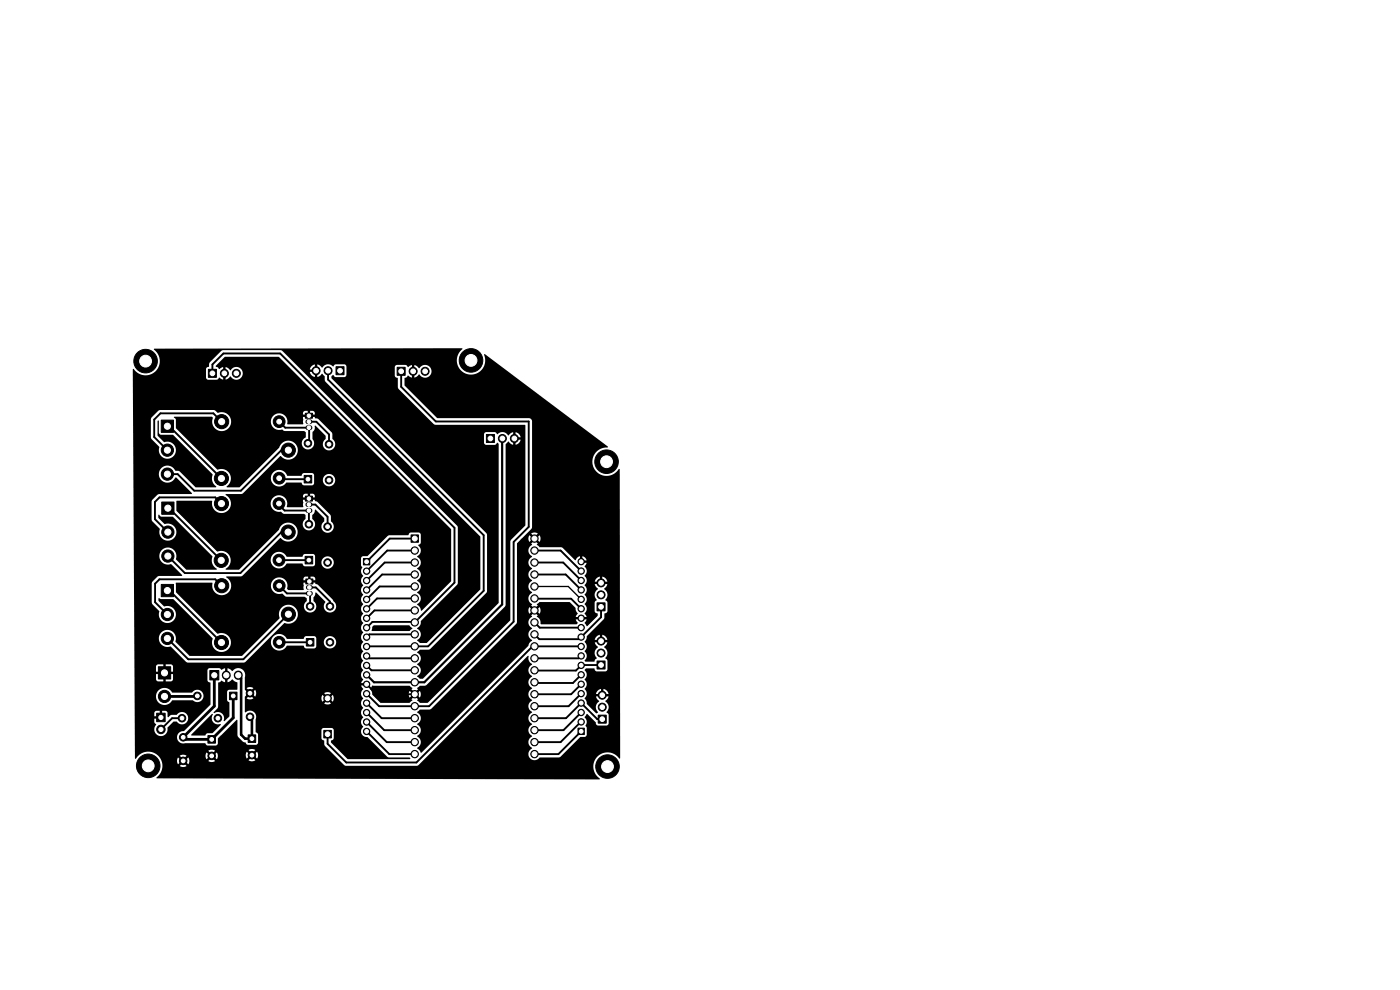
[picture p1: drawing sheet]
<svg xmlns="http://www.w3.org/2000/svg" width="297mm" height="210mm" viewBox="0 0 297 210" stroke-linecap="round" stroke-linejoin="round" font-family="sans-serif">
<g fill="#000" stroke="#000" stroke-width=".21">
<path d="M71.3 77.8h1.7v1.7h-1.7zM84.3 77.9h1.7v1.7h-1.7zM34.2 89.1h2.6v2.6h-2.6zM44.2 78.3h1.7v1.7h-1.7zM64.8 87.7h1.5v1h-1.5zM103.2 92.2h1.7v1.7h-1.7zM34.3 106.5h2.6v2.6h-2.6zM64.8 105.2h1.5v1.1h-1.5zM64.5 100.9h1.6v1.6h-1.6zM64.7 118h1.6v1.6h-1.6zM77.1 118.5h1.3v1.3h-1.3zM87.2 113.5h1.6v1.5h-1.6z"/>
<path d="M34.2 124h2.6v2.6h-2.6zM64.9 122.8h1.5v1.1h-1.5zM65 135.4h1.6v1.6h-1.6zM126.7 127.9h1.7v1.7h-1.7zM33.2 151.3h1.8v1.8h-1.8zM33.6 141.4h2.6v2.6h-2.6zM44.1 156h1.6v1.6h-1.6zM44.5 142.2h1.9v2h-1.9zM48.7 146.8h1.6v1.6h-1.6zM52.6 155.9h1.6v1.6h-1.6zM68.7 154.9h1.6v1.6h-1.6zM122.6 154.5h1.4v1.3h-1.4z"/>
<path d="M126.7 140.2h1.7v1.7h-1.7zM126.9 151.7h1.7v1.7h-1.7z"/>
<circle cx="30.9" cy="76.6" r="2.5"/>
<circle cx="30.9" cy="76.6" r="1.45"/>
<circle cx="47.6" cy="79.2" r=".85"/>
<circle cx="50.1" cy="79.2" r=".85"/>
<circle cx="67.1" cy="78.6" r=".85"/>
<circle cx="69.6" cy="78.6" r=".85"/>
<circle cx="87.6" cy="78.8" r=".85"/>
<circle cx="90.2" cy="78.8" r=".85"/>
<circle cx="99.9" cy="76.5" r="2.5"/>
<circle cx="99.9" cy="76.5" r="1.45"/>
<circle cx="35.5" cy="95.5" r="1.3"/>
<circle cx="47" cy="89.4" r="1.5"/>
<circle cx="59.2" cy="89.4" r="1.25"/>
<circle cx="61.2" cy="95.5" r="1.5"/>
<circle cx="65.3" cy="94" r=".8"/>
<circle cx="69.8" cy="94.2" r=".8"/>
<circle cx="106.6" cy="93" r=".85"/>
<circle cx="109.1" cy="93" r=".85"/>
<circle cx="128.7" cy="97.9" r="2.5"/>
<circle cx="128.7" cy="97.9" r="1.45"/>
<circle cx="35.5" cy="100.6" r="1.3"/>
<circle cx="35.6" cy="118" r="1.3"/>
<circle cx="35.6" cy="112.9" r="1.3"/>
<circle cx="46.9" cy="118.9" r="1.5"/>
<circle cx="47" cy="101.5" r="1.5"/>
<circle cx="47" cy="106.8" r="1.5"/>
<circle cx="59.2" cy="118.8" r="1.25"/>
<circle cx="59.2" cy="106.8" r="1.25"/>
<circle cx="59.2" cy="101.4" r="1.25"/>
<circle cx="61.1" cy="112.9" r="1.5"/>
<circle cx="65.5" cy="111.2" r=".8"/>
<circle cx="69.5" cy="119.3" r=".8"/>
<circle cx="69.5" cy="111.7" r=".8"/>
<circle cx="69.8" cy="101.9" r=".8"/>
<circle cx="88" cy="116.8" r=".78"/>
<circle cx="88" cy="119.3" r=".78"/>
<circle cx="113.4" cy="116.8" r=".78"/>
<circle cx="113.4" cy="119.3" r=".78"/>
<circle cx="113.4" cy="114.2" r=".78"/>
<circle cx="123.3" cy="119.1" r=".67"/>
<circle cx="35.5" cy="135.4" r="1.3"/>
<circle cx="35.5" cy="130.4" r="1.3"/>
<circle cx="47" cy="136.3" r="1.5"/>
<circle cx="47" cy="124.2" r="1.5"/>
<circle cx="59.2" cy="136.2" r="1.25"/>
<circle cx="59.2" cy="124.2" r="1.25"/>
<circle cx="61.2" cy="130.3" r="1.5"/>
<circle cx="65.8" cy="128.6" r=".8"/>
<circle cx="70" cy="128.6" r=".8"/>
<circle cx="70" cy="136.2" r=".8"/>
<circle cx="77.8" cy="121.2" r=".67"/>
<circle cx="77.8" cy="123.2" r=".67"/>
<circle cx="77.8" cy="125.2" r=".67"/>
<circle cx="77.8" cy="139.2" r=".67"/>
<circle cx="77.8" cy="129.2" r=".67"/>
<circle cx="77.8" cy="131.2" r=".67"/>
<circle cx="77.8" cy="133.2" r=".67"/>
<circle cx="77.8" cy="137.2" r=".67"/>
<circle cx="77.8" cy="127.2" r=".67"/>
<circle cx="77.8" cy="135.2" r=".67"/>
<circle cx="88" cy="137.1" r=".78"/>
<circle cx="88" cy="129.5" r=".78"/>
<circle cx="88" cy="134.6" r=".78"/>
<circle cx="88" cy="139.6" r=".78"/>
<circle cx="88" cy="132" r=".78"/>
<circle cx="88" cy="126.9" r=".78"/>
<circle cx="88" cy="124.4" r=".78"/>
<circle cx="88" cy="121.9" r=".78"/>
<circle cx="113.4" cy="137.1" r=".78"/>
<circle cx="113.4" cy="134.6" r=".78"/>
<circle cx="113.4" cy="139.6" r=".78"/>
<circle cx="113.4" cy="129.5" r=".78"/>
<circle cx="113.4" cy="132" r=".78"/>
<circle cx="113.4" cy="126.9" r=".78"/>
<circle cx="113.4" cy="124.4" r=".78"/>
<circle cx="113.4" cy="121.9" r=".78"/>
<circle cx="123.3" cy="123.1" r=".67"/>
<circle cx="123.3" cy="125.1" r=".67"/>
<circle cx="123.3" cy="121.1" r=".67"/>
<circle cx="123.3" cy="127.1" r=".67"/>
<circle cx="123.3" cy="133.1" r=".67"/>
<circle cx="123.3" cy="131.1" r=".67"/>
<circle cx="123.3" cy="135.1" r=".67"/>
<circle cx="123.3" cy="139.1" r=".67"/>
<circle cx="123.3" cy="129.1" r=".67"/>
<circle cx="123.3" cy="137.1" r=".67"/>
<circle cx="127.5" cy="138.5" r=".85"/>
<circle cx="127.5" cy="136" r=".85"/>
<circle cx="127.5" cy="126.2" r=".85"/>
<circle cx="127.5" cy="123.6" r=".85"/>
<circle cx="34.1" cy="154.7" r=".9"/>
<circle cx="34.9" cy="147.7" r="1.3"/>
<circle cx="38.6" cy="152.3" r=".8"/>
<circle cx="38.9" cy="156.4" r=".8"/>
<circle cx="41.9" cy="147.6" r=".8"/>
<circle cx="46.2" cy="152.3" r=".8"/>
<circle cx="53" cy="147.1" r=".8"/>
<circle cx="53" cy="152.1" r=".8"/>
<circle cx="69.5" cy="148.1" r=".8"/>
<circle cx="77.8" cy="141.2" r=".67"/>
<circle cx="77.8" cy="151.2" r=".67"/>
<circle cx="77.8" cy="153.2" r=".67"/>
<circle cx="77.8" cy="143.2" r=".67"/>
<circle cx="77.8" cy="147.2" r=".67"/>
<circle cx="77.8" cy="149.2" r=".67"/>
<circle cx="77.8" cy="145.2" r=".67"/>
<circle cx="77.8" cy="155.2" r=".67"/>
<circle cx="88" cy="149.8" r=".78"/>
<circle cx="88" cy="152.3" r=".78"/>
<circle cx="88" cy="157.4" r=".78"/>
<circle cx="88" cy="160" r=".78"/>
<circle cx="88" cy="154.9" r=".78"/>
<circle cx="88" cy="144.7" r=".78"/>
<circle cx="88" cy="142.2" r=".78"/>
<circle cx="88" cy="147.3" r=".78"/>
<circle cx="113.4" cy="152.3" r=".78"/>
<circle cx="113.4" cy="160" r=".78"/>
<circle cx="113.4" cy="149.8" r=".78"/>
<circle cx="113.4" cy="144.7" r=".78"/>
<circle cx="113.4" cy="154.9" r=".78"/>
<circle cx="113.4" cy="157.4" r=".78"/>
<circle cx="113.4" cy="142.2" r=".78"/>
<circle cx="113.4" cy="147.3" r=".78"/>
<circle cx="123.3" cy="141.1" r=".67"/>
<circle cx="123.3" cy="143.1" r=".67"/>
<circle cx="123.3" cy="153.1" r=".67"/>
<circle cx="123.3" cy="145.1" r=".67"/>
<circle cx="123.3" cy="151.1" r=".67"/>
<circle cx="123.3" cy="149.1" r=".67"/>
<circle cx="123.3" cy="147.1" r=".67"/>
<circle cx="127.8" cy="150" r=".85"/>
<circle cx="127.8" cy="147.5" r=".85"/>
<circle cx="31.4" cy="162.5" r="2.5"/>
<circle cx="31.4" cy="162.5" r="1.45"/>
<circle cx="38.9" cy="161.4" r=".8"/>
<circle cx="44.9" cy="160.3" r=".8"/>
<circle cx="53.4" cy="160.2" r=".8"/>
<circle cx="128.9" cy="162.6" r="2.5"/>
<circle cx="128.9" cy="162.6" r="1.45"/>
</g>
<path d="M48 143.2v.1M50.5 143.2v.1" fill="none" stroke="#000" stroke-width="1.9"/>
<path d="M65.3 89.5h.5M65.3 90.7h.5M65.3 107h.5M65.3 108.3h.5M65.4 124.6h.5M65.4 125.9h.5" fill="none" stroke="#000" stroke-width="1.1"/>
<g fill="none" stroke="#000" stroke-width=".4">
<path d="M45.1 79.2v-1.9l2.3-2.3h12l37 37v11.6l-8.4 8.4-9-.1-1.2 1.3M69.6 78.6v1.9l33 33v11.8l-11.8 11.8-13 .1M85.1 78.8v3.3l7.4 7.3h19.7v22.4l-3.2 3.2v16.9l-18 17.9h-10.6l-2.6-2.6M35.5 90.4h.4l11.1 11.1M47 89.4l-1.7-1.7h-11.3l-1.3 1.3v3.7l2.8 2.8M59.2 89.4l1.3 1.3h5l.1 3.1-.3 .2M61.2 95.5h-1.5l-8.6 8.6h-9.9l-3.5-3.5h-2.2M65.5 89.5h1.6l2.7 2.7v2M106.6 93l-.1 .1M35.6 107.8h.3l11 11.1M47 106.8l-1.3-1.3h-11.9l-.9 1v3.6l2.7 2.8M59.2 118.8h6.3"/>
<path d="M59.2 106.8v.3l1.2 1.2h5.1v2.9M59.2 101.4l.2 .3h5.9M61.1 112.9h-1.4l-8.7 8.7h-11.8l-3.6-3.6M65.5 107h1.4l2.6 2.6v2.1M88 114.2h-5.3l-4.9 5M88 116.8h-5.9l-4.3 4.4M88 119.3h-6.4l-3.8 3.9M113.4 116.8h5.5l4.4 4.3M113.4 119.3h6.1l3.8 3.8M35.5 125.3h.5l11 11M47 124.2l-1.3-1.3h-11.9l-.9 .9v3.9l2.6 2.7M59.2 136.2h6.6"/>
<path d="M59.2 124.2l1.7 1.7h4.7l.2 .1v2.6M61.2 130.3l-9.6 9.6h-11.7l-4.4-4.5M65.6 124.6h1.4l3 3v1M77.8 139.2l.5 .4h9.7M88 121.9h-6.9l-3.3 3.3M88 124.4h-7.5l-2.7 2.8M88 126.9h-8l-2.2 2.3M88 129.5h-8.6l-1.6 1.7M88 134.6h-9.6l-.6 .6M113.4 121.9h6.6l3.3 3.2M113.4 132l1.1 1.1h8.8M113.4 126.9l7.8 .1 2.1 2.1"/>
<path d="M123.3 137.1h-10.3l-24.7 24.6h-14.8l-4-3.9v-2.1M123.3 139.1l-.5 .5h-9.4M123.3 133.1h.1M127.5 128.7v2.2l-4.7 4.7h-8.4l-1-1M35.6 147.7h.1M38.6 152.3h-2.1l-2.4 2.4M41.9 147.6l-.2 .1M77.8 145.2l2.1 2.1h8.1M77.8 155.2l4.8 4.8h5.4M77.8 149.2l3.2 3.1h7M77.8 141.2l1 1h9.2M77.8 147.2h.1"/>
<path d="M77.8 151.2l3.7 3.7h6.5M77.8 153.2l4.2 4.2h6M113.4 152.3h6.7l3.2-3.2 3.4 3.5h1.1M123.3 145.1l-2.1 2.2h-7.8M123.3 155.1l-4.8 4.9h-5.1M123.3 147.1l-2.7 2.7h-7.2M123.3 151.1l-3.8 3.8h-6.1M123.3 153.1l-4.4 4.3h-5.5M123.3 155.1h.1M123.3 143.1l-1.8 1.8h-8l-.1-.2M127.5 141.1h-4.1l-1.2 1.1h-8.8"/>
</g>
<path d="M35.6 147.7h6.1M45.5 143.2v6.6l-6.6 6.6 .4 .4h5.6l4.6-4.5v-4.7" fill="none" stroke="#000" stroke-width=".6"/>
<path d="M50.5 143.2l.7 .6v12.1l.8 .8h1.4v-4.2l-.4-.4" fill="none" stroke="#000" stroke-width=".55"/>
<path d="M106.5 93.1v35.1l-16.5 16.5h-10.7l-1.5-1.5" fill="none" stroke="#000" stroke-width=".46"/>
<path d="M113.4 124.4h7.2l2.7 2.7" fill="none" stroke="#000" stroke-width=".28"/>
<path d="M28.2 78.3a3.7 3.7 0 0 0 3.9 1.1 3.1 3.1 0 0 0 .5-5.3l.2-.1 65.2-.1 .1 .1-.7 .8a3 3 0 0 0 2.4 4.7 3 3 0 0 0 2.9-4.3l.2-.1 26.1 19.7-.1 .1-1.4 .3-1.1 .8a3 3 0 0 0 .6 4.4 3 3 0 0 0 4.3-.9l.2 .1 .1 61.2-.2 .1a3 3 0 0 0-4-.9l-.8 .7-.6 .9a3 3 0 0 0 1.2 3.5l-.1 .2-93.8-.2-.1-.2a3 3 0 0 0 1.3-2.4h3.6a1.25 1.25 0 0 0 1.5 0l-.7-.7-.8 .7h-3.6l-.2-1.1h3.2l.3 .7 .7-.7h.7l.7 .7 .3-.7h4a1.28 1.28 0 0 0 1.4 0l-.1-.1h7.2a1.25 1.25 0 0 0 1.5 0l-.8-.7-.7 .7h-7.2l-.6-.6-.7 .7h-4l-.3-.7-.7 .7h-.7l-.7-.7-.3 .7h-3.2l-.7-1.1h4.5l.8 .7 .7-.7h4l.2 .8 .7-.8h.8l.7 .8 .2-.9h5.9l.3 .7 .7-.7h.7l.7 .7a1.28 1.28 0 0 0 0-1.4l-.7 .7h-.7l-.7-.7-.3 .7h-5.9l-.2-.6-.7 .7h-.8l-.7-.7-.2 .7h-4a1.27 1.27 0 0 0-1.5 0h-4.6a3 3 0 0 0-4.4 .2l-.3 .5-.2-.1v-1.6h15.6l.7 .7 .7-.7-.3-.2h7.4l.7 .7 .8-.7a1.23 1.23 0 0 0-1.5 0l-7.8-.1-.7 .3h-15.6v-2.9h8.9a1.36 1.36 0 0 0 1.9 1.3h4.1l.5 .4h2l.2-.3 .1-1.2 4-3.9 .1 .1v3.1l.1 .4 1 1 .6 .2 .3 .4 2 .1 .3-.4 .1-1.8-.6-.5v-2.7a1.35 1.35 0 0 0-.4-1.6 1.35 1.35 0 0 0-1.8 .1l-.1-1.9h16.9a1.25 1.25 0 0 0 1.4 0l-.7-.7-.7 .7h-16.9v-1.1h.4a1.27 1.27 0 0 0 1.5 0h14.4l.2 .8 .7-.8h.8l.7 .8a1.23 1.23 0 0 0 0-1.5l-.7 .7h-.8l-.7-.7-.2 .7h-14.4l-.8-.7-.7 .7h-.4l.1-.3 .7-.7h.7l.7 .7 .2-.8h14.5l.7 .8 .7-.7a1.24 1.24 0 0 0-1.4-.1h-14.5l-.2-.7-.7 .8h-.7l-.8-.8v-.3h.4l.7 .7 .8-.7a1.27 1.27 0 0 0-1.5 0h-.4v-2.1a1.59 1.59 0 0 0-.6-2 1.59 1.59 0 0 0-2.1 .4l-.4-.3-.5-.2v2.9l1-.6 1 .6 .1 1.5-.2 .1h-1.6l-.4 .3v1.9l.5 .5v2.9l-1.2 1.1a1.84 1.84 0 0 0-.6-1.8l-.7-.2-.8 .3-.1-.1 .8-.9 .2-.4v-5.1l.7-.4 .7 .3v-2.9l-.7 .3-.5-.4h-2.1l-.4 .4v2.2l.2 .3 .5 .3-.1 4.6-5.5 5.6-1.1 .3-.3 .4-.2 .6h-8.9v-1.7h4.1a1.44 1.44 0 0 0 1.7 1.4 1.44 1.44 0 0 0 1.2-1.8l1.2-1.2h.6a1.33 1.33 0 0 0 2 .3 1.33 1.33 0 0 0 0-2.1 1.33 1.33 0 0 0-2 .3l-1.1 .1-.6 .4-.3-1.2-.3-.1h-.7l-.1 1.6h-1.6v.8l.4 .5-.4 1h-4.1v-2.8h5.3v-1.1l-1 .1-.2 1h-4.1v-4.2h4.5v.3a1.85 1.85 0 0 0 1.6 1.5 1.85 1.85 0 0 0 1.9-1l4.3 .1a1.31 1.31 0 0 0 1.9-.2 1.31 1.31 0 0 0-.2-1.9 1.31 1.31 0 0 0-1.9 .4h-4.2a1.83 1.83 0 0 0-3.1-.2l-.3 1h-4.5l-.1-3.6h4.6l.4 .4h2.8l.4-.3v-1.2h-1.5v1.5h-.6v-1.5h-1.5v1.1h-4.6v-1.6h8.2v-1.3l-.4-.3h-1.1v1.6h-.6v-1.6h-1.1l-.3 .2-.1 .2v1.2h-4.6v-7.1h5.2l.1 .6a1.91 1.91 0 0 0 2.4 1.2l3.6 3.3 11.9 .1 .4-.2 4.1-4.2h1.3v.6a1.81 1.81 0 0 0 1.7 1.2 1.81 1.81 0 0 0 1.7-1h3.5l.5 .5 1.7 .1 .5-.4v-1l1.6 .1a1.34 1.34 0 0 0 1.9 1.2 1.34 1.34 0 0 0 .2-2.3 1.34 1.34 0 0 0-2.1 .9v.1h-1.6v-.9l-.4-.4h-1.8l-.5 .6h-3.5l-.8-.8-1-.2-.7 .2-.5 .3-.3 .5-.1 .7h-1.3l4.1-4a2.01 2.01 0 0 0 2.8-1.7 2.01 2.01 0 0 0-2.4-2.2 2.01 2.01 0 0 0-1.4 2.9l-8 7.9h-11.1l-3-3a1.83 1.83 0 0 0-1.3-2.4 1.83 1.83 0 0 0-2.2 1.7h-5.2l-.3-42.6h3.8l.2 .4 1.6 1.6a1.84 1.84 0 0 0 1.6 2.5 1.84 1.84 0 0 0 1.9-2.2 1.84 1.84 0 0 0-2.5-1.3l-1.4-1.4v-3.1l.1-.1 .2 .1v2.5l.1 .3 .4 .1 2.5 .1 8.4 8.3-.1 .6a2.05 2.05 0 0 0 .9 2l-.1 .2h-4.3l-3.3-3.4-1-.1a1.82 1.82 0 0 0-2.8-.8 1.82 1.82 0 0 0 0 2.9 1.82 1.82 0 0 0 2.8-.7h.2l3.3 3.4-7 .1-1.4 1.2-.1 .4v3.9l1.7 1.9-.1 .9a1.83 1.83 0 0 0 2.3 1.5 1.83 1.83 0 0 0 1.2-2.4 1.83 1.83 0 0 0-2.4-1.1l-1.3-1.3 .1-.6 .5 .4h2.5l8.3 8.4-.1 1.1a1.98 1.98 0 0 0 1 1.5v.3l-6.4-.1-2.2-2.1a1.84 1.84 0 0 0-1.5-2.5 1.84 1.84 0 0 0-2 2.1 1.84 1.84 0 0 0 2.5 1.4l2.3 2.4-4.9 .1-1.5 1.4v4.3l1.6 1.8v1.2a1.83 1.83 0 0 0 2.3 1.1 1.83 1.83 0 0 0 1.1-2.4 1.83 1.83 0 0 0-2.4-1l-1.2-1.2 .1-.5 .5 .2h2.6l8.3 8.3-.1 .9a2.01 2.01 0 0 0 2.3 1.9 2.01 2.01 0 0 0 1.6-2.6 2.01 2.01 0 0 0-2.8-1.2l-8.7-8.7-.1-2 .1-.1h7.6l.1 .1v1a2.01 2.01 0 0 0 2.1 1.6 2.01 2.01 0 0 0 1.8-2.1h8.5v.6a1.85 1.85 0 0 0 2.4 1.1l.6 .6 .3 .1h3.8l.5 .3v.6l-.6 .9a1.34 1.34 0 0 0 1.9 1.4 1.34 1.34 0 0 0 .1-2.3v-.8l.5-1 2 1.9-.3 .8a1.34 1.34 0 0 0 1.9 1.4 1.34 1.34 0 0 0 .1-2.4l-3.2-3.3-.6-.3v-.2h-2.5v1.6l-3.3-.1a.65 .65 0 0 1-.1-.9l-.1-.5-.4-.6h6.4v-.4l-.3-.3-.7-.1v.8h-.5v-.8h-.6l-.4 .3v.5h-3.9l-.6-.5-.8-.1-.7 .2-.5 .3-.3 .5-.1 .7h-8.5a2.25 2.25 0 0 0-1-1.8l.1-.1 3.2-.1 3.4-3.4h2.7l.2 .8a1.82 1.82 0 0 0 1.7 1 1.82 1.82 0 0 0 1.6-1.1h3.2l.5 .6h1.8l.4-.2v-.6h1.4a1.31 1.31 0 0 0 1.9 1.2 1.31 1.31 0 0 0 .2-2.2 1.31 1.31 0 0 0-2.1 .8v.2h-1.4v-1.4l-.4-.4h-1.8l-.5 .6h-3.2l-.8-.8-.8-.2-.8 .1-.6 .4-.3 .5-.2 .7h-2.7l4.8-4.7a2.02 2.02 0 0 0 3.2 0 2.02 2.02 0 0 0-.7-3 2.02 2.02 0 0 0-2.8 1.3l-8.5 8.4-2.7 .1-.1-.2a2.06 2.06 0 0 0 .8-2.7 2.06 2.06 0 0 0-2.7-1l-8.6-8.7 .1-2.1h7.4l.1 .3a2.01 2.01 0 0 0 1.8 2.3 2.01 2.01 0 0 0 2.2-2h8.4v.3a1.84 1.84 0 0 0 2.3 1.5l.6 .4h4.2l.3 .3v.7l-.1 .2a1.34 1.34 0 0 0 0 2 1.34 1.34 0 0 0 2-.2 1.34 1.34 0 0 0-.5-2l.1-.8 .3-.3 .2-.7 .2-.1 1.8 1.8v.7l-.6 .9a1.34 1.34 0 0 0 1.9 1.4 1.34 1.34 0 0 0 .1-2.4v-.9l-.2-.4-2.6-2.7-.6-.2v-.3h-2.5l.1 1.5-.2 .1h-3.2l-.1-.3a1.77 1.77 0 0 0-.6-1.8h6.5v-.3l-.2-.3-.3-.2h-.5v.8h-.5v-.8l-.9 .2-.1 .6h-4l-.7-.4h-.8l-.5 .2-.6 .5-.3 1h-8.4v-.3a2.67 2.67 0 0 0-1.2-1.6l.2-.1 3.4-.1 3.4-3.3h2.7v.3a1.8 1.8 0 0 0 1.4 1.5 1.8 1.8 0 0 0 1.9-.8h3.1l.5 .6h1.8l.4-.3v-.8h1.9a1.31 1.31 0 0 0 1.9 1.1 1.31 1.31 0 0 0 .2-2.2 1.31 1.31 0 0 0-2.1 .8v.3h-1.9v-1.2l-.4-.4h-1.8l-.5 .6h-2.9l-.7-.8-.9-.4-.8 .1-.7 .4-.3 .5-.1 .7h-2.7l4.8-4.7a2.02 2.02 0 0 0 3.1 .1 2.02 2.02 0 0 0-.7-3.1 2.02 2.02 0 0 0-2.8 1.3l-8.4 8.3h-2.7a2.26 2.26 0 0 0 .4-3.1 2 2 0 0 0-2.3-.6l-8.8-8.7-.1-1.9-.4-.5 .1-.1h7.9l.3 .2-.2 .7a2.01 2.01 0 0 0 2 2.2 2.01 2.01 0 0 0 2-2.1h8.5a1.83 1.83 0 0 0 2.4 1.7l.6 .3 4.1 .1 .3 .2v1l-.6 .5-.3 .6a1.33 1.33 0 0 0 1.7 1.5 1.33 1.33 0 0 0 .6-2.2l.1-1.5a1.36 1.36 0 0 0 .4-1.3h.2l2.1 2.1v.7l-.4 .5a1.34 1.34 0 0 0 .5 1.8 1.34 1.34 0 0 0 1.8-.5 1.34 1.34 0 0 0-.5-1.8v-1l-.2-.4-2.7-2.8-.7-.2-.1-.3h-2.5v1.6h-3.3a1.99 1.99 0 0 0-.9-2.1h6.7v-.3l-.3-.4h-.7v.7h-.5v-.7h-.6l-.4 .2v.5h-4.2l-.5-.2h-.8l-.9 .5-.4 .7v.5h-8.5a2.13 2.13 0 0 0-2.9-1.8l-.8-.6h-11.5l-1.8 1.8v4h-3.8v-12.7h15.5l.4 .4 1.9 .1 .5-.5 .8 .4h.6l.9-.6a1.57 1.57 0 0 0 2.3 .3 1.39 1.39 0 0 0-.2-2.1 1.39 1.39 0 0 0-2 .5l-.6-.5-.4-.2v2.6h-.6v-2.6l-.8 .4-.3-.4-.4-.1v-.2l1.9-1.9h11.5l36.5 36.5v11.1l-6.3 6.3a1.5 1.5 0 0 0-.8-1.3l-.1-.1a1.39 1.39 0 0 0 .8-1.3 1.39 1.39 0 0 0-.8-1.2 1.43 1.43 0 0 0 0-2.6 1.42 1.42 0 0 0 .8-1.2 1.42 1.42 0 0 0-.8-1.3 1.43 1.43 0 0 0 0-2.5 1.49 1.49 0 0 0 .2-2.5l.4-.2 .2-.3v-1.7l-.4-.4h-1.8l-.5 .5-4.1 .1-4.5 4.3-1.3 .2-.1 .3v1.5l.3 .5-.3 .8 .4 1-.3 .5-.1 .5 .4 1-.3 .5-.1 .5 .4 1-.3 .5-.1 .5 .4 1-.3 .5-.1 .5 .1 .4 .3 .5-.1 .3a1.19 1.19 0 0 0-.1 1.4l.2 .3-.1 .3a1.22 1.22 0 0 0 .1 1.7l-.4 1.1 .1 .4 .3 .5-.4 1.1 .1 .4 .3 .5-.4 1.1 .1 .4 .3 .5-.4 .8 .1 .7 .3 .5-.3 .6a1.42 1.42 0 0 0 .3 1.5l-.4 .7h1.4v.4l-.1 .1h-1.3l.4 .7-.1 .3a1.18 1.18 0 0 0-.1 1.4l.2 .3-.1 .3a1.19 1.19 0 0 0 0 1.6l.1 .2-.3 .5-.1 .5 .4 1-.3 .5-.1 .5 .4 1-.3 .5-.1 .5a1.26 1.26 0 0 0 1.4 1.2l4.3 4.2 4.5 .1 .2 .3h-13.2l-3.6-3.5v-.4l.5-.2 .1-.3v-1.7l-.1-.3-.4-.2h-1.7l-.4 .4v1.8l.1 .3 .5 .2 .1 1.1 4.3 4.2h15.5l23.3-23.3 .2 .1-.1 .2a1.33 1.33 0 0 0 .8 1.5l-.6 .6-.2 .5 .2 .8 .6 .7-.5 .4-.3 .6 .2 .9 .6 .6-.7 .8a1.29 1.29 0 0 0 .6 1.6l.1 .2-.5 .4-.3 .6a1.33 1.33 0 0 0 .8 1.4l-.6 .7-.2 .6 .2 .7 .6 .6-.6 .6-.2 .7 .2 .6 .6 .7-.6 .6-.2 .6 .2 .7 .6 .6-.6 .6-.2 .7a1.33 1.33 0 0 0 1 1.2 1.33 1.33 0 0 0 1.4-.5l4.3-.1 4.3-4.2 1.2-.2 .2-.3v-1.5l-.3-.5a1.38 1.38 0 0 0-.2-1.8l.6-.7 1.8 1.8 .1 .4 .2 .3h2l.4-.4v-1.8l-.4-.6a1.66 1.66 0 0 0-.3-2.4l.4-.4 .3-.6h-2.7l.3 .6 .4 .4-.6 .9a1.36 1.36 0 0 0 .3 1.4v.2l-.4 .1-1.9-2-.1-.6-.4-.5 .5-1h4.6a1.3 1.3 0 0 0-1.1-1v1h-.5v-1.1a1.33 1.33 0 0 0-1.1 1.1h-1.9l-.1-.5-.4-.6a1.33 1.33 0 0 0 0-2 1.32 1.32 0 0 0 0-2l.4-.3h1.6l.3 .5 .2 .1h2.1l.3-.4v-1.8l-.5-.6a1.66 1.66 0 0 0-.2-2.4l.4-.4 .2-.6h-2.6l.2 .6 .5 .5-.5 .4-.2 .6v.7l.4 .7-.3 .2-.3 .5h-1.8l-.2-.3a1.33 1.33 0 0 0 0-2 1.33 1.33 0 0 0 0-2l.3-.4h4.5a1.3 1.3 0 0 0-1-1v1h-.5v-1a1.3 1.3 0 0 0-1.1 1h-1.9l.2-.8 3.6-3.6 .1-1.2 .5-.2 .2-.3v-1.8l-.5-.5a1.66 1.66 0 0 0-.2-2.4l.4-.4 .2-.6h-2.6l.2 .6 .5 .4-.7 .8a1.36 1.36 0 0 0 .4 1.5l-.4 .6-.1 1.8 .2 .3 .5 .2v.5l-2.2 2.2-.6-.6 .4-.8h-2.3l.5 .7-.3 .3h-7.5a2.23 2.23 0 0 0-.9-1.7l.2-.1-.7-.7-.7 .7a.17 .17 0 0 1 .2 .1 .17 .17 0 0 1-.2 .2l-.4 .5-.2 .4a1.33 1.33 0 0 0 .8 1.4l-.6 .7-.2 .7 .2 .6 .6 .6-.6 .7-.2 .5-22.7 22.7h-.1l-.3-.6-.5-.4a1.43 1.43 0 0 0 0-2.5 1.43 1.43 0 0 0 0-2.6 1.43 1.43 0 0 0 0-2.5l.6-.6h2l.4-.2 18-17.9 .2-.5v-2.4h2.4l.2 .7 .7-.7h.7l.7 .7a1.22 1.22 0 0 0 .1-1.4l-.8 .7h-.7l-.7-.7-.2 .7h-2.4v-2.6h2.4l.2 .7 .6 .6-.2 .2 .7 .7 .7-.7-.2-.2 .6-.5h6.4l1.2 1.2 .1 .7 .4 .5-.5 .8h2.3l-.4-.7a1.39 1.39 0 0 0 0-2.1 1.33 1.33 0 0 0 0-2 1.33 1.33 0 0 0 0-2l.5-.7h4.3a1.3 1.3 0 0 0-1-1.1v1.1h-.5v-1.1a1.33 1.33 0 0 0-1.1 1.1h-1.7l-.1-.7-.4-.5a1.4 1.4 0 0 0 0-2.1l.4-.7h-1.3l-.1-.5h1.4a1.11 1.11 0 0 0-.9-.9v.9h-.5v-.9l-.4 .2-.6 .6-2.8-2.7h-4.7l-.5-.4a.18 .18 0 0 1-.1-.2 .18 .18 0 0 1 .2-.2l-.7-.7-.7 .7 .2 .3-.5 .4-.3 .6 .2 .8 .6 .7-.5 .4-.3 .6 .2 .9 .6 .6-.6 .6-.2 .9 .3 .6 .5 .4-.6 .7-.2 .6 .2 .7 .6 .6-.6 .6-.2 .6h-2.4v-11.6l1-1h1.4l.2 .7 .7-.8h.7l.7 .8a1.22 1.22 0 0 0 .1-1.5l-.8 .7h-.7l-.7-.7-.2 .8h-1.4l1.1-1.1h.9l.7 .7 .7-.7a1.25 1.25 0 0 0-1.4 0h-.9l.9-1 .2-.4v-22.5l-.1-.3-.5-.3h-19.5l-7-6.9 .1-1.7h.3l.3-.4 .8 .4h.7l.9-.7a1.57 1.57 0 0 0 2.2 .4 1.39 1.39 0 0 0-.1-2.1 1.39 1.39 0 0 0-2.1 .4l-.5-.5-.5-.2v2.7h-.5v-2.7l-.9 .5-.4-.5h-1.9l-.3 .2-.2 .3 .1 1.8 .1 .3 .5 .3v1.9l7.7 7.8 19.3 .2 .1 21.2-3.2 3.4-.1 16.8-17.4 17.5h-1.7l-.6-.5 .2-.3-.7-.7-.7 .7a.17 .17 0 0 1 .2 .2 .17 .17 0 0 1-.2 .2l-.5 .4h-6l-1.8-1.8h7.7l.2 .7 .7-.7h.7l.7 .7a1.22 1.22 0 0 0 .1-1.4l-.8 .7h-.7l-.7-.7-.2 .7h-7.7l-.1-.6-.4-.5 .5-.8 7.9 .1 .4 .3a.2 .2 0 0 1 .2 .2 .2 .2 0 0 1-.2 .2l.7 .7 .7-.7-.2-.3 .5-.4h1.2l.3-.2 16.7-16.8 .1-34.2 .5-.6 .8 .6h.8a1.3 1.3 0 0 0 1.1-1h-1.1v1h-.5v-1.6l1.6 .1a1.3 1.3 0 0 0-1.1-1.1v1h-.5v-1l-.5 .2-.5 .5-.2-.1a1.36 1.36 0 0 0-2-.3l-.3 .1-.4-.4h-2.1l-.2 .4v1.8l.1 .3 .3 .2h1.9l.5-.5 .3 .3v33.7l-16.1 16.1h-.7l-.5-.6a1.39 1.39 0 0 0 0-2.5 1.43 1.43 0 0 0 0-2.5l.6-.6h1.8l.4-.2 11.9-11.9 .1-12.4-33-33v-.5l.3-.3 .6 .5h1.8l.3-.1 .2-.4v-1.8l-.2-.3-.3-.1h-1.8l-.6 .4a1.42 1.42 0 0 0-1.3-.4l-1 .7-.5-.5-.5-.2v2.7l.5-.2 .5-.5h.1l.5 .5v.9l.2 .3 32.8 32.8v11.2l-11.3 11.4h-1.5l-.6-.6a1.43 1.43 0 0 0 0-2.5l.1-.1a1.44 1.44 0 0 0 .7-1.5l7.8-7.9v-12.2l-32.7-32.7h1.3a1.3 1.3 0 0 0 1.1 1.1v-1.1h-2.4l-.6-.5h3v-1.1a1.33 1.33 0 0 0-1.1 1.1h-1.9l-3.9-4-.4-.1h-12.3l-2.8 2.6-.1 .9-.3 .1-.3 .3v1.9h-15.5zM79 132.9l.4-.3h7.4l.7 .7-.7 .6h-7.8l-.2-.2zM44.9 151.5l.3 .1-.2 .3a1.36 1.36 0 0 0 .4 1.4 1.36 1.36 0 0 0 1.4 .3v.2l-1.7 1.7h-1.1l-.5 .5h-2.9z" fill="#000"/>
<g fill="#fff" stroke="#fff" stroke-width=".21">
<circle cx="45.5" cy="143.2" r=".55"/>
<circle cx="48" cy="143.2" r=".55"/>
<circle cx="50.5" cy="143.2" r=".55"/>
<circle cx="31.4" cy="162.5" r="1.25"/>
<circle cx="46.2" cy="152.3" r=".4"/>
<circle cx="38.6" cy="152.3" r=".4"/>
<circle cx="53.4" cy="156.7" r=".4"/>
<circle cx="53.4" cy="160.2" r=".4"/>
<circle cx="34.1" cy="152.2" r=".45"/>
<circle cx="34.1" cy="154.7" r=".45"/>
<circle cx="77.8" cy="119.2" r=".4"/>
<circle cx="77.8" cy="121.2" r=".4"/>
<circle cx="77.8" cy="123.2" r=".4"/>
<circle cx="77.8" cy="125.2" r=".4"/>
<circle cx="77.8" cy="127.2" r=".4"/>
<circle cx="77.8" cy="129.2" r=".4"/>
<circle cx="77.8" cy="131.2" r=".4"/>
<circle cx="77.8" cy="133.2" r=".4"/>
<circle cx="77.8" cy="135.2" r=".4"/>
<circle cx="77.8" cy="137.2" r=".4"/>
<circle cx="77.8" cy="139.2" r=".4"/>
<circle cx="77.8" cy="141.2" r=".4"/>
<circle cx="77.8" cy="143.2" r=".4"/>
<circle cx="77.8" cy="145.2" r=".4"/>
<circle cx="77.8" cy="147.2" r=".4"/>
<circle cx="77.8" cy="149.2" r=".4"/>
<circle cx="77.8" cy="151.2" r=".4"/>
<circle cx="77.8" cy="153.2" r=".4"/>
<circle cx="77.8" cy="155.2" r=".4"/>
<circle cx="69.5" cy="155.7" r=".5"/>
<circle cx="69.5" cy="148.1" r=".5"/>
<circle cx="30.9" cy="76.6" r="1.25"/>
<circle cx="72.1" cy="78.6" r=".5"/>
<circle cx="69.6" cy="78.6" r=".5"/>
<circle cx="67.1" cy="78.6" r=".5"/>
<circle cx="65.3" cy="101.7" r=".4"/>
<circle cx="65.3" cy="94" r=".4"/>
<circle cx="65.8" cy="136.2" r=".4"/>
<circle cx="65.8" cy="128.6" r=".4"/>
<circle cx="38.9" cy="156.4" r=".4"/>
<circle cx="38.9" cy="161.4" r=".4"/>
<circle cx="127.5" cy="141.1" r=".5"/>
<circle cx="127.5" cy="138.5" r=".5"/>
<circle cx="127.5" cy="136" r=".5"/>
<circle cx="65.5" cy="88.2" r=".37"/>
<circle cx="65.5" cy="89.5" r=".37"/>
<circle cx="65.5" cy="90.7" r=".37"/>
<circle cx="70" cy="136.2" r=".4"/>
<circle cx="70" cy="128.6" r=".4"/>
<circle cx="61.2" cy="130.3" r=".65"/>
<circle cx="59.2" cy="124.2" r=".5"/>
<circle cx="47" cy="124.2" r=".65"/>
<circle cx="47" cy="136.3" r=".65"/>
<circle cx="59.2" cy="136.2" r=".5"/>
<circle cx="69.5" cy="119.3" r=".4"/>
<circle cx="69.5" cy="111.7" r=".4"/>
<circle cx="49.5" cy="147.6" r=".4"/>
<circle cx="41.9" cy="147.6" r=".4"/>
<circle cx="104" cy="93" r=".5"/>
<circle cx="106.6" cy="93" r=".5"/>
<circle cx="109.1" cy="93" r=".5"/>
<circle cx="127.5" cy="128.7" r=".5"/>
<circle cx="127.5" cy="126.2" r=".5"/>
<circle cx="127.5" cy="123.6" r=".5"/>
<circle cx="53" cy="152.1" r=".4"/>
<circle cx="53" cy="147.1" r=".4"/>
<circle cx="99.9" cy="76.5" r="1.25"/>
<circle cx="34.9" cy="142.7" r=".65"/>
<circle cx="34.9" cy="147.7" r=".65"/>
<circle cx="65.5" cy="105.8" r=".37"/>
<circle cx="65.5" cy="107" r=".37"/>
<circle cx="65.5" cy="108.3" r=".37"/>
<circle cx="85.1" cy="78.8" r=".5"/>
<circle cx="87.6" cy="78.8" r=".5"/>
<circle cx="90.2" cy="78.8" r=".5"/>
<circle cx="44.9" cy="156.8" r=".4"/>
<circle cx="44.9" cy="160.3" r=".4"/>
<circle cx="61.1" cy="112.9" r=".65"/>
<circle cx="59.2" cy="106.8" r=".5"/>
<circle cx="47" cy="106.8" r=".65"/>
<circle cx="46.9" cy="118.9" r=".65"/>
<circle cx="59.2" cy="118.8" r=".5"/>
<circle cx="35.5" cy="125.3" r=".65"/>
<circle cx="35.5" cy="130.4" r=".65"/>
<circle cx="35.5" cy="135.4" r=".65"/>
<circle cx="35.5" cy="90.4" r=".65"/>
<circle cx="35.5" cy="95.5" r=".65"/>
<circle cx="35.5" cy="100.6" r=".65"/>
<circle cx="128.7" cy="97.9" r="1.25"/>
<circle cx="45.1" cy="79.2" r=".5"/>
<circle cx="47.6" cy="79.2" r=".5"/>
<circle cx="50.1" cy="79.2" r=".5"/>
<circle cx="88" cy="114.2" r=".52"/>
<circle cx="88" cy="116.8" r=".52"/>
<circle cx="88" cy="119.3" r=".52"/>
<circle cx="88" cy="121.9" r=".52"/>
<circle cx="88" cy="124.4" r=".52"/>
<circle cx="88" cy="126.9" r=".52"/>
<circle cx="88" cy="129.5" r=".52"/>
<circle cx="88" cy="132" r=".52"/>
<circle cx="88" cy="134.6" r=".52"/>
<circle cx="88" cy="137.1" r=".52"/>
<circle cx="88" cy="139.6" r=".52"/>
<circle cx="88" cy="142.2" r=".52"/>
<circle cx="88" cy="144.7" r=".52"/>
<circle cx="88" cy="147.3" r=".52"/>
<circle cx="88" cy="149.8" r=".52"/>
<circle cx="88" cy="152.3" r=".52"/>
<circle cx="88" cy="154.9" r=".52"/>
<circle cx="88" cy="157.4" r=".52"/>
<circle cx="88" cy="160" r=".52"/>
<circle cx="113.4" cy="114.2" r=".52"/>
<circle cx="113.4" cy="116.8" r=".52"/>
<circle cx="113.4" cy="119.3" r=".52"/>
<circle cx="113.4" cy="121.9" r=".52"/>
<circle cx="113.4" cy="124.4" r=".52"/>
<circle cx="113.4" cy="126.9" r=".52"/>
<circle cx="113.4" cy="129.5" r=".52"/>
<circle cx="113.4" cy="132" r=".52"/>
<circle cx="113.4" cy="134.6" r=".52"/>
<circle cx="113.4" cy="137.1" r=".52"/>
<circle cx="113.4" cy="139.6" r=".52"/>
<circle cx="113.4" cy="142.2" r=".52"/>
<circle cx="113.4" cy="144.7" r=".52"/>
<circle cx="113.4" cy="147.3" r=".52"/>
<circle cx="113.4" cy="149.8" r=".52"/>
<circle cx="113.4" cy="152.3" r=".52"/>
<circle cx="113.4" cy="154.9" r=".52"/>
<circle cx="113.4" cy="157.4" r=".52"/>
<circle cx="113.4" cy="160" r=".52"/>
<circle cx="61.2" cy="95.5" r=".65"/>
<circle cx="59.2" cy="89.4" r=".5"/>
<circle cx="47" cy="89.4" r=".65"/>
<circle cx="47" cy="101.5" r=".65"/>
<circle cx="59.2" cy="101.4" r=".5"/>
<circle cx="65.5" cy="118.8" r=".4"/>
<circle cx="65.5" cy="111.2" r=".4"/>
<circle cx="127.8" cy="152.6" r=".5"/>
<circle cx="127.8" cy="150" r=".5"/>
<circle cx="127.8" cy="147.5" r=".5"/>
<circle cx="69.8" cy="101.9" r=".4"/>
<circle cx="69.8" cy="94.2" r=".4"/>
<circle cx="65.6" cy="123.3" r=".37"/>
<circle cx="65.6" cy="124.6" r=".37"/>
<circle cx="65.6" cy="125.9" r=".37"/>
<circle cx="35.6" cy="107.8" r=".65"/>
<circle cx="35.6" cy="112.9" r=".65"/>
<circle cx="35.6" cy="118" r=".65"/>
<circle cx="128.9" cy="162.6" r="1.25"/>
<circle cx="123.3" cy="155.1" r=".4"/>
<circle cx="123.3" cy="153.1" r=".4"/>
<circle cx="123.3" cy="151.1" r=".4"/>
<circle cx="123.3" cy="149.1" r=".4"/>
<circle cx="123.3" cy="147.1" r=".4"/>
<circle cx="123.3" cy="145.1" r=".4"/>
<circle cx="123.3" cy="143.1" r=".4"/>
<circle cx="123.3" cy="141.1" r=".4"/>
<circle cx="123.3" cy="139.1" r=".4"/>
<circle cx="123.3" cy="137.1" r=".4"/>
<circle cx="123.3" cy="135.1" r=".4"/>
<circle cx="123.3" cy="133.1" r=".4"/>
<circle cx="123.3" cy="131.1" r=".4"/>
<circle cx="123.3" cy="129.1" r=".4"/>
<circle cx="123.3" cy="127.1" r=".4"/>
<circle cx="123.3" cy="125.1" r=".4"/>
<circle cx="123.3" cy="123.1" r=".4"/>
<circle cx="123.3" cy="121.1" r=".4"/>
<circle cx="123.3" cy="119.1" r=".4"/>
</g>
</svg>
